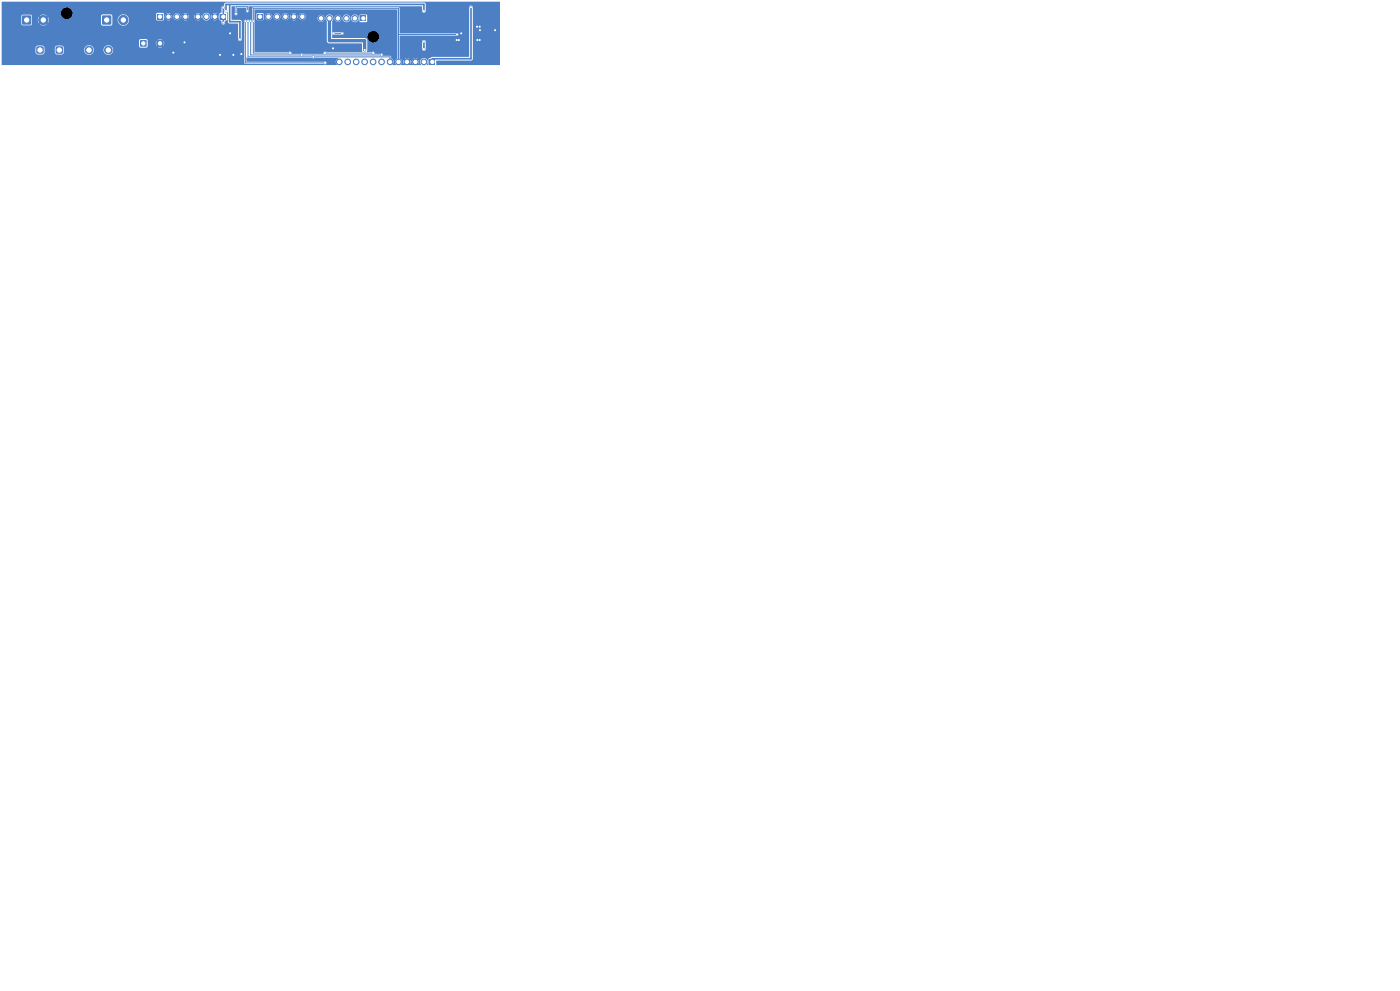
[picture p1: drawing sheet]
<svg xmlns="http://www.w3.org/2000/svg" width="420mm" height="297mm" viewBox="0 0 420 297" stroke-linecap="round" stroke-linejoin="round" font-family="sans-serif">
<path d="M47.1 4.2h1.7v1.7h-1.7z" fill="#4d7fc4"/>
<g fill="#4d7fc4" stroke="#4d7fc4" stroke-width=".3">
<circle cx="50.5" cy="5" r=".85"/>
<circle cx="53.1" cy="5" r=".85"/>
<circle cx="55.6" cy="5" r=".85"/>
</g>
<path d="M30.7 4.7h2.6v2.6h-2.6z" fill="#4d7fc4"/>
<circle cx="37" cy="6" r="1.4" fill="#4d7fc4" stroke="#4d7fc4" stroke-width=".3"/>
<path d="M77.1 4.2h1.7v1.7h-1.7z" fill="#4d7fc4"/>
<g fill="#4d7fc4" stroke="#4d7fc4" stroke-width=".3">
<circle cx="80.5" cy="5" r=".85"/>
<circle cx="83.1" cy="5" r=".85"/>
<circle cx="85.6" cy="5" r=".85"/>
<circle cx="88.2" cy="5" r=".85"/>
<circle cx="90.7" cy="5" r=".85"/>
</g>
<path d="M108.1 4.7h1.7v1.7h-1.7z" fill="#4d7fc4"/>
<g fill="#4d7fc4" stroke="#4d7fc4" stroke-width=".3">
<circle cx="106.5" cy="5.5" r=".85"/>
<circle cx="103.9" cy="5.5" r=".85"/>
<circle cx="101.4" cy="5.5" r=".85"/>
<circle cx="98.8" cy="5.5" r=".85"/>
<circle cx="96.3" cy="5.5" r=".85"/>
</g>
<path d="M6.7 4.7h2.6v2.6h-2.6z" fill="#4d7fc4"/>
<circle cx="13" cy="6" r="1.4" fill="#4d7fc4" stroke="#4d7fc4" stroke-width=".3"/>
<path d="M128.9 17.7h1.7v1.7h-1.7z" fill="#4d7fc4"/>
<g fill="#4d7fc4" stroke="#4d7fc4" stroke-width=".3">
<circle cx="127.2" cy="18.6" r=".85"/>
<circle cx="124.6" cy="18.6" r=".85"/>
<circle cx="122.1" cy="18.6" r=".85"/>
<circle cx="119.5" cy="18.6" r=".85"/>
<circle cx="117" cy="18.6" r=".85"/>
<circle cx="114.5" cy="18.6" r=".85"/>
<circle cx="111.9" cy="18.6" r=".85"/>
<circle cx="109.4" cy="18.6" r=".85"/>
<circle cx="106.8" cy="18.6" r=".85"/>
<circle cx="104.3" cy="18.6" r=".85"/>
<circle cx="101.8" cy="18.6" r=".85"/>
</g>
<path d="M66.1 4.2h1.7v1.7h-1.7z" fill="#4d7fc4"/>
<g fill="#4d7fc4" stroke="#4d7fc4" stroke-width=".3">
<circle cx="64.5" cy="5" r=".85"/>
<circle cx="61.9" cy="5" r=".85"/>
<circle cx="59.4" cy="5" r=".85"/>
</g>
<path d="M42.1 12.1h1.8v1.8h-1.8z" fill="#4d7fc4"/>
<circle cx="48" cy="13" r="1" fill="#4d7fc4" stroke="#4d7fc4" stroke-width=".3"/>
<g fill="#4d7fc4">
<path d="M11 14l.4-.1 1.6 .1 .2 .4-.2 1.6-.4 .1-1.6-.1-.2-.4z"/>
<path d="M16.8 14l.4-.1 1.6 .1 .1 .4-.1 1.6-.4 .1-1.6-.1-.2-.4z"/>
</g>
<g fill="#4d7fc4" stroke="#4d7fc4" stroke-width=".3">
<circle cx="26.7" cy="15" r="1.15"/>
<circle cx="32.5" cy="15" r="1.15"/>
<circle cx="141.3" cy="2.2" r=".25"/>
<circle cx="67" cy="2.3" r=".25"/>
<circle cx="67" cy="6.8" r=".25"/>
<circle cx="72.4" cy="16.2" r=".25"/>
<circle cx="99.9" cy="14.5" r=".25"/>
<circle cx="143.9" cy="8" r=".25"/>
<circle cx="148.5" cy="9.1" r=".25"/>
<circle cx="137" cy="12" r=".25"/>
<circle cx="55.3" cy="12.7" r=".25"/>
<circle cx="137.7" cy="12" r=".25"/>
<circle cx="143.9" cy="12" r=".25"/>
<circle cx="143.2" cy="12" r=".25"/>
<circle cx="138.4" cy="10" r=".25"/>
<circle cx="70" cy="16.5" r=".25"/>
<circle cx="143.1" cy="8" r=".25"/>
<circle cx="144" cy="9.1" r=".25"/>
<circle cx="52" cy="15.8" r=".25"/>
<circle cx="69" cy="10" r=".25"/>
<circle cx="66" cy="16.5" r=".25"/>
<circle cx="114.5" cy="16.5" r=".25"/>
<circle cx="75.2" cy="6.4" r=".25"/>
<circle cx="90.5" cy="16.5" r=".25"/>
<circle cx="87" cy="15.9" r=".25"/>
<circle cx="76" cy="6.4" r=".25"/>
<circle cx="137.1" cy="10.3" r=".25"/>
<circle cx="74.2" cy="3.3" r=".25"/>
<circle cx="70.8" cy="4.1" r=".25"/>
<circle cx="109.4" cy="14.9" r=".25"/>
<circle cx="102.6" cy="10" r=".25"/>
<circle cx="100.1" cy="10" r=".25"/>
<circle cx="74.4" cy="6.4" r=".25"/>
<circle cx="94" cy="17" r=".25"/>
<circle cx="67.8" cy="3.3" r=".25"/>
<circle cx="72" cy="11.8" r=".25"/>
<circle cx="127.2" cy="14.7" r=".25"/>
<circle cx="127.2" cy="12.5" r=".25"/>
<circle cx="127.2" cy="3.3" r=".25"/>
<circle cx="97.5" cy="15.9" r=".25"/>
<circle cx="111.9" cy="15.9" r=".25"/>
<circle cx="73.6" cy="6.4" r=".25"/>
<circle cx="97.5" cy="18.9" r=".25"/>
</g>
<path d="M67 2.3v4.5M67.8 3.3v-2h59.4v2M68.9 1.3v5.2h3.1v5.3M122.1 16.3v2.3M124.6 16.3v2.3M127.2 12.5v2.2M141.3 2.2v15.4h-11.6v1" fill="none" stroke="#4d7fc4" stroke-width=".5"/>
<path d="M73.6 6.4v12.4h23.9M74.2 3.3v-1.3h-3.4v2.2M74.4 6.4v10.7h42.6v1.5M75.2 6.4v10.1h39.3M87 15.9h-11v-13.4h43.5v16.1M97.5 15.9h14.4M100.1 10h2.6M119.5 10.4h17.6" fill="none" stroke="#4d7fc4" stroke-width=".3"/>
<path d="M98.8 5.5v6.7h10.6v2.8" fill="none" stroke="#4d7fc4" stroke-width="1"/>
<g fill="#4d7fc4">
<path d="M.5 .5h149.5v19l-19.1-.1 .1-1.2h10.4l.4-.4 .1-15.7-.3-.3-.4-.2-.5 .5v14.9h-11.1l-1 .5v1.9l-.6 .1a1.21 1.21 0 0 0 .1-1.7 1.21 1.21 0 0 0-1.7-.1 1.21 1.21 0 0 0-.1 1.7l-1.1 .1-.4-.5 .3-.3 .5 .4 .1-.6-.1-.5-.5 .4-.3-.3 .4-.5-.7-.2-.5 .2 .5 .5-.4 .3-.4-.4-.2 .5 .2 .6 .4-.4 .4 .3-.5 .5h-1.3l-.5-.5 .4-.3 .4 .4 .1-1-.1-.1-.4 .4-.4-.3 .5-.5-.7-.2-.5 .2 .5 .5-.4 .3-.4-.4-.2 .5 .2 .6 .4-.4 .4 .3-.5 .5h-1.2a1.25 1.25 0 0 0-.4-2v-5.1h6.7l.1 2.5a.56 .56 0 0 0 .5 .4 .56 .56 0 0 0 .5-.5v-2.4l-.3-.4h-.4l-.4 .4h-6.7v-1.7h16.8a.47 .47 0 0 0 .7 0 .47 .47 0 0 0 0-.7 .47 .47 0 0 0-.7 0h-16.8v-7.5l-.3-.3h-43.6l-.3 .3v3.5h-1.6a.64 .64 0 0 0-1 .4l.2 12.5 .2 .3h23.6a.47 .47 0 0 0 .7 0 .47 .47 0 0 0 0-.7 .47 .47 0 0 0-.7 0h-23.1l-.1-1.3 27.6 .2a1.29 1.29 0 0 0-.5 2.1l-100.5-.1v-5h10.1l.1 1.5 .7 .4 1.7-.1 .2-.5 .1-1.3h3l.1 1.5 .7 .4 1.7-.1 .2-.5 .1-.8h6v.2a1.45 1.45 0 0 0 1.6 1.4 1.45 1.45 0 0 0 1.4-1.6h2.8v.2a1.45 1.45 0 0 0 2.3 1.1 1.45 1.45 0 0 0 0-2.4 1.45 1.45 0 0 0-2.3 1.1h-2.8l-.1-.2a1.45 1.45 0 0 0-1.5-1.2 1.45 1.45 0 0 0-1.4 1.4h-6l-.1-.8-.7-.5-1.5 .1-.5 .7h-3l-.3-.6-.5-.2-1.5 .1-.5 .7h-10.1v-2.2h41.2v1.7l.5 .4 1.8-.1 .3-.3v-1h2.4l.3 .8 .5-.6 .4 .4-.6 .5 1 .2 .4-.2-.6-.5 .4-.4 .5 .6 .3-.8-.3-.6-.5 .6-.4-.4 .6-.5-.6-.2-.8 .2 .6 .5-.4 .4-.5-.6-.3 .6h-2.4l-.1-.9-.4-.3h-1.7l-.4 .5h-41.2v-7.4h5.9v2.4l.4 .4h2.6l.2-.4v-1.3h1.7l.4 1.1 .7-.8 .4 .4-.8 .7a1.63 1.63 0 0 0 2 0l-.8-.7 .4-.4 .8 .7a1.64 1.64 0 0 0-.1-1.9l-.7 .8-.4-.4 .7-.8a1.64 1.64 0 0 0-1.9 .1l.8 .7-.4 .4-.7-.8-.4 .9h-1.7v-1.1l-.4-.4h-2.4l-.4 .4h-5.9v-.9h17.7a1.75 1.75 0 0 0 1.3 1.8 1.75 1.75 0 0 0 2.1-.9h8.7v2.5l.5 .4 2.6-.1 .3-.3v-1.4h1.6a1.7 1.7 0 0 0 2.4 1.7 1.7 1.7 0 0 0 .4-2.9 1.7 1.7 0 0 0-2.8 1v.2h-1.6v-1.2l-.5-.4h-2.5l-.4 .5h-8.7l.2-.7h25l.1 1.8 .2 .2h1.9l.2-1.2h.2l.2 .7 .5-.5 .3 .4-.4 .4 .8 .2 .3-.2-.4-.4 .3-.4 .5 .5 .1-.7h.4a1.05 1.05 0 0 0 1.1 1.2 1.05 1.05 0 0 0 1-1.2h.4l.2 .7 .4-.5 .4 .4-.5 .4 .5 .2 .7-.2-.5-.4 .4-.4 .5 .5 .1-.7h1.6l.1 .7 .5-.5 .4 .4-.5 .4 .7 .2 .5-.2-.5-.4 .4-.4 .4 .5 .2-.7h.3a1.15 1.15 0 0 0 1.1 1.3 1.15 1.15 0 0 0 1.2-1.3h.3l.1 .7 .5-.5 .3 .4-.4 .4 .8 .2 .3-.2-.4-.4 .3-.4 .5 .5 .2-.7-.2-.5-.5 .5-.3-.4 .4-.4h.8l.1 1.8 .5 .3v.7a.56 .56 0 0 0 .6 .5 .56 .56 0 0 0 .6-.5v-.7l.5-.3-.1-2 .3-.2 .2 3.1 .3 .3h2.6l.1 4.9a.56 .56 0 0 0 .5 .3 .56 .56 0 0 0 .5-.4v-5.6l-.5-.4h-2.5v-4h1v1.9a.47 .47 0 0 0 0 .7 .47 .47 0 0 0 .6 0 .47 .47 0 0 0 0-.7l.1-1.5h2.6l.1 .7a.46 .46 0 0 0 0 .7 .46 .46 0 0 0 .7-.1 .46 .46 0 0 0-.1-.7l.1-1h51.9l.2 1.6a.56 .56 0 0 0 .5 .4 .56 .56 0 0 0 .5-.5v-2.1l-.5-.5h-59.5l-.4 .3-.1 .6-.7 .4-.1 1.7-.6 .3-1.8-.1-.1 .1 .4 .4-.3 .4-.5-.5-.1 .5h-.3a1.15 1.15 0 0 0-1.2-1.1 1.15 1.15 0 0 0-1.1 1.1h-.3l-.2-.5-.4 .5-.4-.4 .5-.4-.5-.2-.7 .2 .5 .4-.4 .4-.5-.5-.1 .5h-1.6l-.1-.5-.5 .5-.4-.4 .5-.4-.7-.2-.5 .2 .5 .4-.4 .4-.4-.5-.2 .5h-.4a1.06 1.06 0 0 0-1-1 1.06 1.06 0 0 0-1.1 1h-.4l-.1-.5-.5 .5-.3-.4 .4-.4-.6-.2-.5 .2 .4 .4-.3 .4-.5-.5-.2 .5h-.2l-.1-.8-.2-.2h-1.8l-.3 .2h-25a1.75 1.75 0 0 0-1.7-1.9 1.75 1.75 0 0 0-1.9 1.7h-17.7z"/>
<path d="M76.3 2.9l42.8-.1 .1 14.7-.1 .1a1.25 1.25 0 0 0-.3 1.9l-1.1-.1a1.17 1.17 0 0 0-.4-1.9l-.2-.8h-2.2a.51 .51 0 0 0-.2-.6 .51 .51 0 0 0-.6 0h-1.7a.51 .51 0 0 0-.2-.6 .51 .51 0 0 0-.6 .1l-1.6-.1 .2-3.4-.6-.7-10-.1v-.4h10.6a1.75 1.75 0 0 0 2.5 1.7 1.75 1.75 0 0 0 .4-3 1.75 1.75 0 0 0-2.8 1.1l-.1 .2h-10.6l.1-.6 2.7 .1a.46 .46 0 0 0 .6-.1 .46 .46 0 0 0 0-.6 .46 .46 0 0 0-.7-.1h-2.6l-.1-3.2 .4-1h.3v.2a1.05 1.05 0 0 0 1.2 1 1.05 1.05 0 0 0 .9-1.2h.4v.2a1.15 1.15 0 0 0 1.2 1 1.15 1.15 0 0 0 1.1-1.2l.2 .2a1.15 1.15 0 0 0 1.7 .9 1.15 1.15 0 0 0 .2-1.9h.6l.2 2 2.1-.1 .1-1.9-.3-.2-1.8-.1-.3 .3-1.6-.2-.6 .3-.3 .7h-.2a1.15 1.15 0 0 0-1.2-1.1 1.15 1.15 0 0 0-1.1 1.1h-.4a1.06 1.06 0 0 0-1-1 1.06 1.06 0 0 0-1.1 1l-.3-.2a1.16 1.16 0 0 0-1.8-.7 1.16 1.16 0 0 0-.2 1.9v5.9l.3 .5 .5 .2h9.7l.3 2.5-10.9 .1a.56 .56 0 0 0-.7-.1 .56 .56 0 0 0-.2 .6h-9.5a.51 .51 0 0 0-.2-.6 .51 .51 0 0 0-.7 .1l-10.3-.1v-11.4h.6l.2 1.9h1.8l.2-1.1h.4a1.06 1.06 0 0 0 1 1.2 1.06 1.06 0 0 0 1.1-1.2h.4v.2a1.06 1.06 0 0 0 1.2 1 1.06 1.06 0 0 0 .9-1.2h.5v.2a1.05 1.05 0 0 0 1.1 1 1.05 1.05 0 0 0 1-1.2h.4l.1 .7 .5-.5 .3 .4-.4 .4 .5 .2 .6-.2-.4-.4 .3-.4 .5 .5 .2-.7h.3v.2a1.05 1.05 0 0 0 .9 .9 1.05 1.05 0 0 0 1.2-.6h3.5v.2a1.06 1.06 0 0 0 1.7 .8 1.06 1.06 0 0 0 0-1.8 1.06 1.06 0 0 0-1.7 .8l-3.5-.1a1.06 1.06 0 0 0-.8-1.3 1.06 1.06 0 0 0-1.3 .9h-.3l-.2-.5-.5 .5-.3-.4 .4-.4-.5-.2-.6 .2 .4 .4-.3 .4-.5-.5-.1 .5h-.4a1.06 1.06 0 0 0-1.1-1 1.06 1.06 0 0 0-1 1h-.5v-.2a1.06 1.06 0 0 0-1.1-.8 1.06 1.06 0 0 0-1 1h-.4v-.2a1.06 1.06 0 0 0-1.2-.8 1.06 1.06 0 0 0-.9 1h-.4l-.2-.9-2.6 .1z"/>
</g>
<g fill="#fff" stroke="#fff" stroke-width=".3">
<circle cx="141.3" cy="2.2" r=".15"/>
<circle cx="67" cy="2.3" r=".15"/>
<circle cx="67" cy="6.8" r=".15"/>
<circle cx="72.4" cy="16.2" r=".15"/>
<circle cx="99.9" cy="14.5" r=".15"/>
<circle cx="143.9" cy="8" r=".15"/>
<circle cx="148.5" cy="9.1" r=".15"/>
<circle cx="137" cy="12" r=".15"/>
<circle cx="55.4" cy="12.7" r=".15"/>
<circle cx="137.7" cy="12" r=".15"/>
<circle cx="143.9" cy="12" r=".15"/>
<circle cx="143.2" cy="12" r=".15"/>
<circle cx="138.4" cy="10" r=".15"/>
<circle cx="70" cy="16.4" r=".15"/>
<circle cx="143.1" cy="8" r=".15"/>
<circle cx="144" cy="9.1" r=".15"/>
<circle cx="52" cy="15.8" r=".15"/>
<circle cx="69" cy="10" r=".15"/>
<circle cx="66" cy="16.4" r=".15"/>
<circle cx="114.5" cy="16.4" r=".15"/>
<circle cx="75.2" cy="6.4" r=".15"/>
<circle cx="90.5" cy="16.5" r=".15"/>
<circle cx="87" cy="15.9" r=".15"/>
<circle cx="76" cy="6.4" r=".15"/>
<circle cx="137.1" cy="10.4" r=".15"/>
<circle cx="74.2" cy="3.3" r=".15"/>
<circle cx="70.8" cy="4.2" r=".15"/>
<circle cx="109.4" cy="15" r=".15"/>
<circle cx="102.6" cy="10" r=".15"/>
<circle cx="100.1" cy="10" r=".15"/>
<circle cx="74.4" cy="6.4" r=".15"/>
<circle cx="94" cy="17.1" r=".15"/>
<circle cx="67.8" cy="3.3" r=".15"/>
<circle cx="72" cy="11.8" r=".15"/>
<circle cx="127.2" cy="14.7" r=".15"/>
<circle cx="127.2" cy="12.5" r=".15"/>
<circle cx="127.2" cy="3.3" r=".15"/>
<circle cx="97.5" cy="15.9" r=".15"/>
<circle cx="111.9" cy="15.9" r=".15"/>
<circle cx="73.6" cy="6.4" r=".15"/>
<circle cx="97.5" cy="18.8" r=".15"/>
<circle cx="48" cy="5" r=".5"/>
<circle cx="50.5" cy="5" r=".5"/>
<circle cx="53.1" cy="5" r=".5"/>
<circle cx="55.6" cy="5" r=".5"/>
<circle cx="32" cy="6" r=".65"/>
<circle cx="37" cy="6" r=".65"/>
<circle cx="78" cy="5" r=".5"/>
<circle cx="80.5" cy="5" r=".5"/>
<circle cx="83.1" cy="5" r=".5"/>
<circle cx="85.6" cy="5" r=".5"/>
<circle cx="88.2" cy="5" r=".5"/>
<circle cx="90.7" cy="5" r=".5"/>
<circle cx="109" cy="5.5" r=".5"/>
<circle cx="106.5" cy="5.5" r=".5"/>
<circle cx="103.9" cy="5.5" r=".5"/>
<circle cx="101.4" cy="5.5" r=".5"/>
<circle cx="98.8" cy="5.5" r=".5"/>
<circle cx="96.3" cy="5.5" r=".5"/>
<circle cx="8" cy="6" r=".65"/>
<circle cx="13" cy="6" r=".65"/>
<circle cx="129.7" cy="18.5" r=".5"/>
<circle cx="127.2" cy="18.5" r=".5"/>
<circle cx="124.6" cy="18.5" r=".5"/>
<circle cx="122.1" cy="18.5" r=".5"/>
<circle cx="119.6" cy="18.5" r=".5"/>
<circle cx="117" cy="18.5" r=".5"/>
<circle cx="114.5" cy="18.5" r=".5"/>
<circle cx="111.9" cy="18.5" r=".5"/>
<circle cx="109.4" cy="18.5" r=".5"/>
<circle cx="106.9" cy="18.5" r=".5"/>
<circle cx="104.3" cy="18.5" r=".5"/>
<circle cx="101.8" cy="18.5" r=".5"/>
<circle cx="67" cy="5" r=".5"/>
<circle cx="64.5" cy="5" r=".5"/>
<circle cx="61.9" cy="5" r=".5"/>
<circle cx="59.4" cy="5" r=".5"/>
<circle cx="43" cy="13" r=".5"/>
<circle cx="48" cy="13" r=".5"/>
<circle cx="12" cy="15" r=".65"/>
<circle cx="17.8" cy="15" r=".65"/>
<circle cx="26.7" cy="15" r=".65"/>
<circle cx="32.5" cy="15" r=".65"/>
</g>
<g fill="#000" stroke="#000" stroke-width=".3">
<circle cx="20" cy="4" r="1.6"/>
<circle cx="112" cy="11" r="1.6"/>
</g>
</svg>
